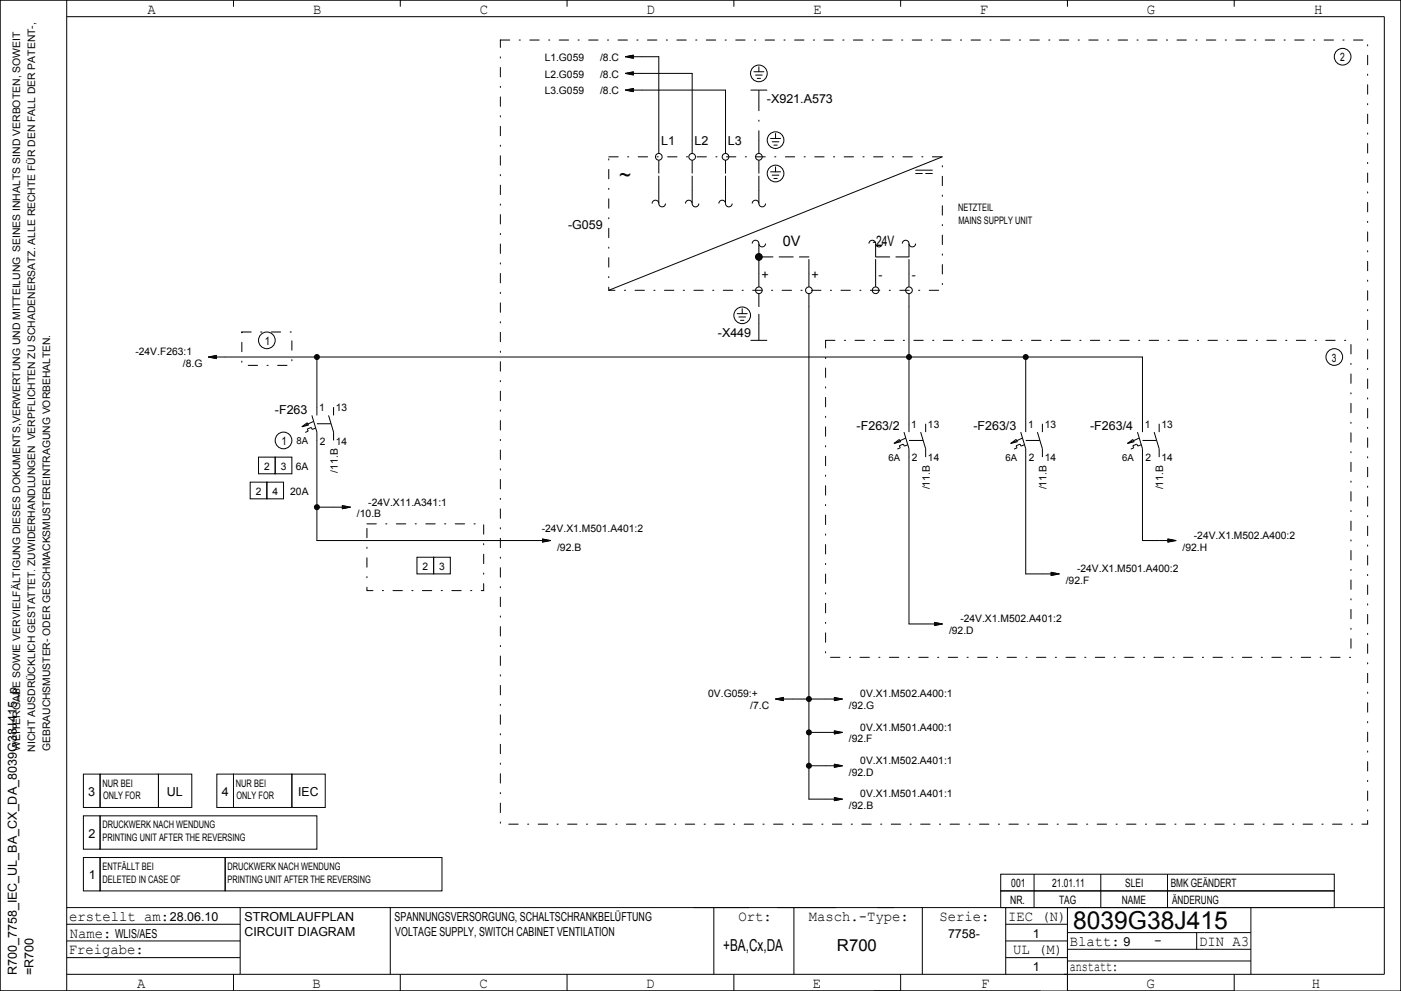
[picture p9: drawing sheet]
<svg xmlns="http://www.w3.org/2000/svg" width="420mm" height="297mm" viewBox="0 0 420 297" stroke-linecap="round" stroke-linejoin="round" font-family="sans-serif">
<defs><g id="words">
<text font-size="7.4" x="321.7" y="278.5">8039G38J415</text>
<text font-size="6.2" x="185.7" y="54.5">~</text>
<g font-size="4.9">
<text x="216.8" y="285">+BA,Cx,DA</text>
<text x="250.9" y="285">R700</text>
</g>
<g font-size="4.4">
<text x="44.3" y="4.2">A</text>
<text x="93.8" y="4.2">B</text>
<text x="143.9" y="4.2">C</text>
<text x="193.9" y="4.2">D</text>
<text x="243.8" y="4.2">E</text>
<text x="293.8" y="4.2">F</text>
<text x="343.8" y="4.2">G</text>
<text x="394" y="4.2">H</text>
<text x="20.7" y="276">erstellt am:</text>
<text x="221.4" y="276">Ort:</text>
<text x="242.5" y="276">Masch.­Type:</text>
<text x="281.6" y="276">Serie:</text>
<text x="302.2" y="276">IEC (N)</text>
<text x="20.9" y="281">Name:</text>
<text x="20.6" y="286">Freigabe:</text>
<text x="303.7" y="286">UL (M)</text>
<text x="320.7" y="283.5">Blatt:</text>
<text x="346" y="283.2">­</text>
<text x="359.5" y="283.5">DIN A3</text>
<text x="320.7" y="291">anstatt:</text>
<text x="41.1" y="296">A</text>
<text x="93.7" y="296">B</text>
<text x="143.7" y="296">C</text>
<text x="193.7" y="296">D</text>
<text x="243.7" y="296">E</text>
<text x="294.1" y="296">F</text>
<text x="343.7" y="296">G</text>
<text x="393.3" y="296">H</text>
</g>
<g font-size="4.3">
<text x="234.7" y="73.8">0V</text>
<text x="261.7" y="73.8">­24V</text>
</g>
<g font-size="3.7">
<text x="229.9" y="31">­X921.A573</text>
<text x="198.2" y="43.5">L1</text>
<text x="208.2" y="43.5">L2</text>
<text x="218.2" y="43.5">L3</text>
<text x="170.3" y="68.5">­G059</text>
<text x="228.3" y="83.5">+</text>
<text x="243.3" y="83.5">+</text>
<text x="263.4" y="83.5">­</text>
<text x="273.4" y="83.5">­</text>
<text x="215.2" y="101">­X449</text>
<text x="82.4" y="124">­F263</text>
<text x="256.8" y="129">­F263/2</text>
<text x="291.8" y="129">­F263/3</text>
<text x="326.8" y="129">­F263/4</text>
<text x="26.5" y="238.5">3</text>
<text x="50" y="238.5">UL</text>
<text x="66.5" y="238.5">4</text>
<text x="89.4" y="238.5">IEC</text>
<text x="26.5" y="251">2</text>
<text x="26.6" y="263.5">1</text>
<text x="50.9" y="276">28.06.10</text>
<text x="73.3" y="276">STROMLAUFPLAN</text>
<text x="118.3" y="276">SPANNUNGSVERSORGUNG, SCHALTSCHRANKBELÜFTUNG</text>
<text x="34.5" y="281">WLIS/AES</text>
<text x="73.3" y="280.5">CIRCUIT DIAGRAM</text>
<text x="118.5" y="280.5">VOLTAGE SUPPLY, SWITCH CABINET VENTILATION</text>
<text x="284.2" y="281">7758­</text>
<text x="309.6" y="281">1</text>
<text x="336.8" y="283.5">9</text>
<text x="5" y="292.3" transform="rotate(-90 5 292.3)">R700_7758_IEC_UL_BA_CX_DA_8039G38J415_p</text>
<text x="10" y="292.2" transform="rotate(-90 10 292.2)">=R700</text>
<text x="309.6" y="291">1</text>
</g>
<g font-size="3.5">
<text x="401.8" y="18.4">2</text>
<text x="79.4" y="103.4">1</text>
<text x="399.3" y="108.4">3</text>
<text x="84.4" y="133.4">1</text>
<text x="303.2" y="265.9">001</text>
<text x="315.4" y="265.9">21.01.11</text>
<text x="337.4" y="265.9">SLEI</text>
<text x="351" y="265.9">BMK GEÄNDERT</text>
<text x="302.8" y="270.9">NR.</text>
<text x="317.5" y="270.9">TAG</text>
<text x="336.3" y="270.9">NAME</text>
<text x="351.4" y="270.9">ÄNDERUNG</text>
</g>
<g font-size="3.1">
<text x="163.3" y="23.2">L2.G059</text>
<text x="163.3" y="18.3">L1.G059</text>
<text x="179.9" y="23.2">/8.C</text>
<text x="179.9" y="18.3">/8.C</text>
<text x="163.3" y="28.3">L3.G059</text>
<text x="179.9" y="28.3">/8.C</text>
<text x="287.2" y="63.3">NETZTEIL</text>
<text x="287.3" y="67">MAINS SUPPLY UNIT</text>
<text x="40.6" y="106.5">­24V.F263:1</text>
<text x="54.8" y="110">/8.G</text>
<text x="95.7" y="123.2">1</text>
<text x="100.7" y="123.2">13</text>
<text x="273.2" y="128.2">1</text>
<text x="278.2" y="128.2">13</text>
<text x="308.2" y="128.2">1</text>
<text x="313.2" y="128.2">13</text>
<text x="343.2" y="128.2">1</text>
<text x="348.2" y="128.2">13</text>
<text x="95.9" y="133.3">2</text>
<text x="100.7" y="133.3">14</text>
<text x="79.2" y="140.8">2</text>
<text x="84.1" y="140.8">3</text>
<text x="88.7" y="140.8">6A</text>
<text x="101.3" y="141.7" transform="rotate(-90 101.3 141.7)">/11.B</text>
<text x="273.4" y="138.3">2</text>
<text x="278.2" y="138.3">14</text>
<text x="308.4" y="138.3">2</text>
<text x="313.2" y="138.3">14</text>
<text x="343.4" y="138.3">2</text>
<text x="348.2" y="138.3">14</text>
<text x="76.7" y="148.3">2</text>
<text x="81.6" y="148.3">4</text>
<text x="87" y="148.3">20A</text>
<text x="278.7" y="146.7" transform="rotate(-90 278.7 146.7)">/11.B</text>
<text x="313.8" y="146.7" transform="rotate(-90 313.8 146.7)">/11.B</text>
<text x="348.8" y="146.7" transform="rotate(-90 348.8 146.7)">/11.B</text>
<text x="107" y="155">/10.B</text>
<text x="110.4" y="151.5">­24V.X11.A341:1</text>
<text x="162.4" y="159.5">­24V.X1.M501.A401:2</text>
<text x="357.9" y="161.5">­24V.X1.M502.A400:2</text>
<text x="167" y="165">/92.B</text>
<text x="354.5" y="165">/92.H</text>
<text x="126.7" y="170.8">2</text>
<text x="131.6" y="170.8">3</text>
<text x="322.9" y="171.5">­24V.X1.M501.A400:2</text>
<text x="319.5" y="175">/92.F</text>
<text x="284.5" y="190">/92.D</text>
<text x="287.9" y="186.5">­24V.X1.M502.A401:2</text>
<text x="212.3" y="209">0V.G059:+</text>
<text x="257.9" y="209">0V.X1.M502.A400:1</text>
<text x="224.9" y="212.5">/7.C</text>
<text x="254.5" y="212.5">/92.G</text>
<text x="257.9" y="219">0V.X1.M501.A400:1</text>
<text x="6" y="225" transform="rotate(-90 6 225)">WEITERGABE SOWIE VERVIELFÄLTIGUNG DIESES DOKUMENTS,VERWERTUNG UND MITTEILUNG SEINES INHALTS SIND VERBOTEN, SOWEIT</text>
<text x="10.5" y="225.3" transform="rotate(-90 10.5 225.3)">NICHT AUSDRÜCKLICH GESTATTET. ZUWIDERHANDLUNGEN VERPFLICHTEN ZU SCHADENERSATZ. ALLE RECHTE FÜR DEN FALL DER PATENT­,</text>
<text x="15" y="225.1" transform="rotate(-90 15 225.1)">GEBRAUCHSMUSTER­ ODER GESCHMACKSMUSTEREINTRAGUNG VORBEHALTEN.</text>
<text x="254.5" y="222.5">/92.F</text>
<text x="254.5" y="232.5">/92.D</text>
<text x="257.9" y="229">0V.X1.M502.A401:1</text>
<text x="30.7" y="235.8">NUR BEI</text>
<text x="30.9" y="239.5">ONLY FOR</text>
<text x="70.7" y="235.8">NUR BEI</text>
<text x="70.9" y="239.5">ONLY FOR</text>
<text x="257.9" y="239">0V.X1.M501.A401:1</text>
<text x="254.5" y="242.5">/92.B</text>
<text x="30.7" y="248.2">DRUCKWERK NACH WENDUNG</text>
<text x="30.7" y="252">PRINTING UNIT AFTER THE REVERSING</text>
<text x="30.7" y="260.8">ENTFÄLLT BEI</text>
<text x="68.2" y="260.8">DRUCKWERK NACH WENDUNG</text>
<text x="30.7" y="264.5">DELETED IN CASE OF</text>
<text x="68.2" y="264.5">PRINTING UNIT AFTER THE REVERSING</text>
</g>
<g font-size="2.9">
<text x="88.9" y="133.2">8A</text>
<text x="266.4" y="138.2">6A</text>
<text x="301.4" y="138.2">6A</text>
<text x="336.4" y="138.2">6A</text>
</g>
</g></defs>
<path d="M150 12h260v235h-260zM182.5 47h100v40h-100zM227.5 42v-10M72.5 99.5h15v10h-15zM227.5 97v-5M247.5 102h157.5v95h-157.5zM110 157h35v20h-35z" fill="none" stroke="#000" stroke-width=".3" stroke-dasharray="2.8 2.8 .4 2.8"/>
<path d="M197.5 57v-5M207.5 57v-5M217.5 57v-5M227.5 57v-5M227.5 77h15M262.5 77h10M227.5 82v-5M242.5 82v-5M262.5 82v-5M272.5 82v-5" fill="none" stroke="#000" stroke-width=".3" stroke-dasharray="4.2 1.8"/>
<g fill="none" stroke="#000" stroke-width=".3">
<path d="M0 0h420v297h-420zM20 0v297M20 5h395v287h-395M70 0v2M120 0v2M170 0v2M187.4 17h10.1v29M187.4 17l2.6 .5M188 16.9h2M188.1 17.1h1.9M188.5 17.2h1.5M188.5 16.8h1.5"/>
<path d="M189 17.3h1M189 16.7h1M189.6 17.4h.4M189.6 16.6h.4M190 16.5l-2.6 .5M220 0v2M227.5 20v1.5M270 0v2M320 0v2M370 0v2M187.4 22h20.1v24M187.4 27h30.1v19"/>
<path d="M187.4 27l2.6 .5M187.4 22l2.6 .5M188 26.9h2M188 21.9h2M188.1 27.1h1.9M188.1 22.1h1.9M188.5 27.2h1.5M188.5 26.8h1.5M188.5 22.2h1.5M188.5 21.8h1.5M189 27.3h1M189 26.7h1"/>
<path d="M189 22.3h1M189 21.7h1M189.6 27.4h.4M189.6 26.6h.4M189.6 22.4h.4M189.6 21.6h.4M190 26.5l-2.6 .5M190 21.5l-2.6 .5M225 27h5M226 21.5h3M226.5 22.5h2M227 23.5h1"/>
<path d="M227.5 27v5M197.5 48v4M197.5 57v4M207.5 48v4M207.5 57v4M217.5 48v4M217.5 57v4M227.5 42v4M227.5 48v4M227.5 57v4M231 51.5h3M231 41.5h3"/>
<path d="M231.5 52.5h2M231.5 42.5h2M232 53.5h1M232 43.5h1M232.5 40v1.5M232.5 50v1.5M274.5 52h2M274.5 51h5M277.5 52h2M282.5 47l-100 40M195.5 61a1 1 0 0 1 1-1 1 1 0 0 1 1 1M197.5 61a1 1 0 0 0 1 1 1 1 0 0 0 1-1"/>
<path d="M205.5 61a1 1 0 0 1 1-1 1 1 0 0 1 1 1M207.5 61a1 1 0 0 0 1 1 1 1 0 0 0 1-1M215.5 61a1 1 0 0 1 1-1 1 1 0 0 1 1 1M217.5 61a1 1 0 0 0 1 1 1 1 0 0 0 1-1M225.5 61a1 1 0 0 1 1-1 1 1 0 0 1 1 1M225.5 73a1 1 0 0 1 1-1 1 1 0 0 1 1 1M227.5 61a1 1 0 0 0 1 1 1 1 0 0 0 1-1M227.5 73a1 1 0 0 0 1 1 1 1 0 0 0 1-1M227.5 73v4M260.5 73a1 1 0 0 1 1-1 1 1 0 0 1 1 1M262.5 73a1 1 0 0 0 1 1 1 1 0 0 0 1-1M262.5 73v4"/>
<path d="M270.5 73a1 1 0 0 1 1-1 1 1 0 0 1 1 1M272.5 73a1 1 0 0 0 1 1 1 1 0 0 0 1-1M272.5 73v4M221 94h3M221.5 95h2M222 96h1M222.5 92.5v1.5M227.5 82v4M227.5 88v4M227.5 97v5M242.5 82v4M242.5 88v151.5h10.1"/>
<path d="M262.5 82v4M272.5 82v4M272.5 88v41.5M62.4 107h280.1v22.5M62.4 107l2.6 .5M63 106.9h2M63.1 107.1h1.9M63.5 107.2h1.5M63.5 106.8h1.5M64 107.3h1M64 106.7h1M64.6 107.4h.4"/>
<path d="M64.6 106.6h.4M65 106.5l-2.6 .5M95 107v17.5M225 102h5M307.5 107v22.5M77.5 137h5v5h-5zM82.5 137h5v5h-5zM90.5 127.9l1.6-1.2 .4 .7zM93.5 124.5l1.5 5v32.5h70.1M94 126.3l-3.5 1.6M94.6 128.3l-1 .4-.3-.6-1.2 .5 .3 .6-.9 .4M98.5 124.5l1.5 5v2.5"/>
<path d="M100 122v2.5M268 132.9l1.6-1.2 .4 .7zM271 129.5l1.5 5v52.5h10.1M271.5 131.3l-3.5 1.6M272.1 133.3l-1 .4-.3-.6-1.2 .5 .3 .6-.9 .4M276 129.5l1.5 5v2.5M277.5 127v2.5M303 132.9l1.6-1.2 .4 .7zM306 129.5l1.5 5v37.5h10.1M306.5 131.3l-3.5 1.6M307.1 133.3l-1 .4-.3-.6-1.2 .5 .3 .6-.9 .4M311 129.5l1.5 5v2.5"/>
<path d="M312.5 127v2.5M338 132.9l1.6-1.2 .4 .7zM341 129.5l1.5 5v27.5h10.1M341.5 131.3l-3.5 1.6M342.1 133.3l-1 .4-.3-.6-1.2 .5 .3 .6-.9 .4M346 129.5l1.5 5v2.5M347.5 127v2.5M75 144.5h5v5h-5zM80 144.5h5v5h-5zM95 152h10.1M102.5 152.4h.4M102.5 152.3h1"/>
<path d="M102.5 152.2h1.5M102.5 152.1h2M102.5 151.9h1.9M102.5 151.8h1.5M102.5 151.7h1M102.5 151.6h.4M102.5 151.5l2.6 .5M105.1 152l-2.6 .5M125 167h5v5h-5zM130 167h5v5h-5zM162.5 162.4h.4M162.5 162.3h1"/>
<path d="M162.5 162.2h1.5M162.5 162.1h2M162.5 161.9h1.9M162.5 161.8h1.5M162.5 161.7h1M162.5 161.6h.4M162.5 161.5l2.6 .5M165.1 162l-2.6 .5M315 172.4h.4M315 172.3h1M315 172.2h1.5M315 172.1h2"/>
<path d="M315 171.9h1.9M315 171.8h1.5M315 171.7h1M315 171.6h.4M315 171.5l2.6 .5M317.6 172l-2.6 .5M350 162.4h.4M350 162.3h1M350 162.2h1.5M350 162.1h2M350 161.9h1.9M350 161.8h1.5"/>
<path d="M350 161.7h1M350 161.6h.4M350 161.5l2.6 .5M352.6 162l-2.6 .5M280 187.4h.4M280 187.3h1M280 187.2h1.5M280 187.1h2M280 186.9h1.9M280 186.8h1.5M280 186.7h1M280 186.6h.4"/>
<path d="M280 186.5l2.6 .5M282.6 187l-2.6 .5M232.4 209.5h20.2M232.4 209.5l2.6 .5M233 209.4h2M233.1 209.6h1.9M233.5 209.7h1.5M233.5 209.3h1.5M234 209.8h1M234 209.2h1M234.6 209.9h.4M234.6 209.1h.4"/>
<path d="M235 209l-2.6 .5M242.5 219.5h10.1M250 209.9h.4M250 209.8h1M250 209.7h1.5M250 209.6h2M250 209.4h1.9M250 209.3h1.5M250 209.2h1M250 209.1h.4M250 209l2.6 .5M250 219.9h.4"/>
<path d="M250 219.8h1M250 219.7h1.5M250 219.6h2M250 219.4h1.9M250 219.3h1.5M250 219.2h1M250 219.1h.4M250 219l2.6 .5M252.6 209.5l-2.6 .5M252.6 219.5l-2.6 .5M25 232h5v10h-5zM30 232h17.5v10h-17.5z"/>
<path d="M47.5 232h10v10h-10zM65 232h5v10h-5zM70 232h17.5v10h-17.5zM87.5 232h10v10h-10zM242.5 229.5h10.1M250 229.9h.4M250 229.8h1M250 229.7h1.5M250 229.6h2M250 229.4h1.9M250 229.3h1.5M250 229.2h1"/>
<path d="M250 229.1h.4M250 229l2.6 .5M250 239.9h.4M250 239.8h1M250 239.7h1.5M250 239.6h2M250 239.4h1.9M250 239.3h1.5M250 239.2h1M250 239.1h.4M250 239l2.6 .5M252.6 229.5l-2.6 .5"/>
<path d="M252.6 239.5l-2.6 .5M25 257h5v10h-5zM25 244.5h5v10h-5zM30 257h37.5v10h-37.5zM30 244.5h65v10h-65zM67.5 257h65v10h-65zM20 277h52M20 272h395M72 272v20M117 272v20M214 272v20M238 272v20"/>
<path d="M276.5 272v20M300 267h100v5h-100zM300 262h100v5h-100zM301.5 272v20M301.5 277h18.5M310 262v10M320 272v25h50v-5M320 279.5h55M330 262v10M350 262v10M358.7 279.5v5M375 272v20"/>
<path d="M20 287h52M20 282h52M70 292v5M120 292v5M170 292v5M220 292v5M270 292v5M301.5 287h18.5M301.5 282h18.5M312 297h-312v-297h420v297M320 284.5h55M320 288h55"/>
<circle cx="402.5" cy="17" r="2.5"/>
<circle cx="227.5" cy="22" r="2.5"/>
<circle cx="197.5" cy="47" r="1"/>
<circle cx="207.5" cy="47" r="1"/>
<circle cx="217.5" cy="47" r="1"/>
<circle cx="227.5" cy="47" r="1"/>
<circle cx="232.5" cy="42" r="2.5"/>
<circle cx="232.5" cy="52" r="2.5"/>
<circle cx="227.5" cy="77" r="1"/>
<circle cx="227.5" cy="77" r=".7"/>
<circle cx="227.5" cy="77" r=".5"/>
<circle cx="227.5" cy="77" r=".4"/>
<circle cx="227.5" cy="77" r=".8"/>
<circle cx="227.5" cy="77" r=".9"/>
<circle cx="227.5" cy="77" r=".6"/>
<circle cx="227.5" cy="77" r=".3"/>
<circle cx="227.5" cy="77" r=".2"/>
<circle cx="227.5" cy="77" r=".1"/>
<circle cx="222.5" cy="94.5" r="2.5"/>
<circle cx="227.5" cy="87" r="1"/>
<circle cx="242.5" cy="87" r="1"/>
<circle cx="262.5" cy="87" r="1"/>
<circle cx="272.5" cy="87" r="1"/>
<circle cx="80" cy="102" r="2.5"/>
<circle cx="400" cy="107" r="2.5"/>
<circle cx="85" cy="132" r="2.5"/>
</g>
<path d="M95 127h4.2M272.5 132h4.2M307.5 132h4.2M342.5 132h4.2" fill="none" stroke="#000" stroke-width=".3" stroke-dasharray="4.2 1.8" stroke-linecap="butt"/>
<g fill="#000">
<circle cx="95" cy="107" r=".9"/>
<circle cx="272.5" cy="107" r=".9"/>
<circle cx="307.5" cy="107" r=".9"/>
<circle cx="95" cy="152" r=".9"/>
<circle cx="242.5" cy="209.5" r=".9"/>
<circle cx="242.5" cy="219.5" r=".9"/>
<circle cx="242.5" cy="229.5" r=".9"/>
</g>
<use href="#words"/>
</svg>
